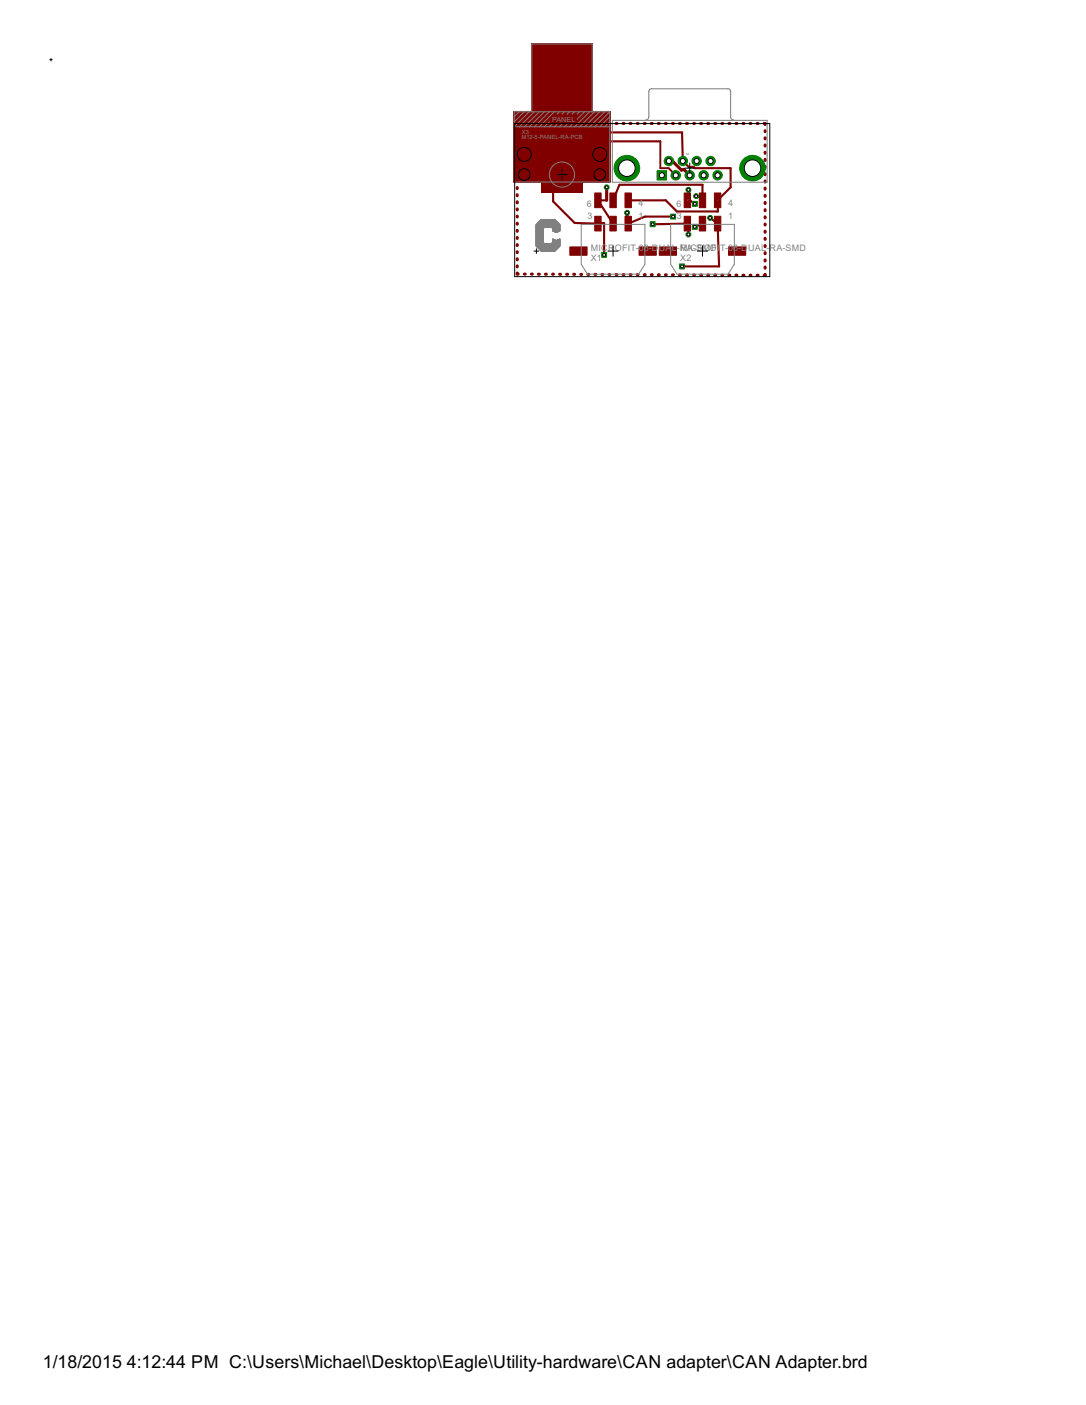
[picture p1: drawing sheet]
<svg xmlns="http://www.w3.org/2000/svg" width="216mm" height="279mm" viewBox="0 0 216 279" stroke-linecap="round" stroke-linejoin="round" font-family="sans-serif">
<defs><g id="words">
<g font-size="4">
<text x="8.5" y="272">1/18/2015</text>
<text x="25.2" y="272">4:12:44 PM C:\Users\Michael\Desktop\Eagle\Utility-hardware\CAN adapter\CAN Adapter.brd</text>
</g>
<g font-size="2" fill="#808080">
<text x="116.7" y="41.1">6</text>
<text x="127" y="41">4</text>
<text x="134.5" y="41.1">6</text>
<text x="144.7" y="41">4</text>
<text x="116.8" y="43.6">3</text>
<text x="127" y="43.6">1</text>
<text x="134.6" y="43.6">3</text>
<text x="144.7" y="43.6">1</text>
<text x="117.5" y="51.9">X1</text>
<text x="117.5" y="49.9">MICR</text>
<text x="122.2" y="49.9">OFIT-06-DUA</text>
<text x="133.6" y="49.9">L-RA-SMD</text>
<text x="135.2" y="51.9">X2</text>
<text x="135.2" y="49.9">MICR</text>
<text x="140" y="49.9">OFIT-06-DUAL-RA-SMD</text>
</g>
<text font-size="1.6" fill="#808080" x="109.7" y="24.2">PANEL</text>
<g font-size="1.3" fill="#808080">
<text x="103.7" y="26.7">X3</text>
<text x="103.7" y="27.7">M12-5-PANEL-RA-PCB</text>
</g>
<text font-size=".7" fill="#808080" x="136.3" y="30.8">X4</text>
</g></defs>
<g fill="#800000" stroke="#800000" stroke-width=".2">
<path d="M118.2 43h1.3v2.9h-1.3z"/>
<path d="M121.2 43h1.3v2.9h-1.3z"/>
<path d="M124.2 43h1.3v2.9h-1.3z"/>
<path d="M118.2 38.4h1.3v2.9h-1.3z"/>
<path d="M121.2 38.4h1.3v2.9h-1.3z"/>
<path d="M124.2 38.4h1.3v2.9h-1.3z"/>
<path d="M127 49.1h3.5v1.7h-3.5z"/>
<path d="M113.3 49.1h3.4v1.7h-3.4z"/>
<path d="M136 43h1.3v2.9h-1.3z"/>
<path d="M139 43h1.3v2.9h-1.3z"/>
<path d="M142 43h1.3v2.9h-1.3z"/>
<path d="M136 38.4h1.3v2.9h-1.3z"/>
<path d="M139 38.4h1.3v2.9h-1.3z"/>
<path d="M142 38.4h1.3v2.9h-1.3z"/>
<path d="M144.8 49.1h3.5v1.7h-3.5z"/>
<path d="M131.1 49.1h3.4v1.7h-3.4z"/>
</g>
<g fill="#800000" stroke="#800000" stroke-width=".61">
<path d="M124.7 42.3v2.2z"/>
<path d="M120.6 37.3v2.5z"/>
<path d="M136.9 37.7v1.9z"/>
<path d="M133 32l.8 .2z"/>
<path d="M136 33.7l1.1 1.2z"/>
<path d="M133.8 32.2l1.7 1.6z"/>
<path d="M135.5 33.8l.5-.1z"/>
<path d="M102.8 24.6h.2z"/>
<path d="M104.2 24.6h.2z"/>
<path d="M105.6 24.6h.2z"/>
<path d="M107 24.6h.2z"/>
<path d="M108.4 24.6h.2z"/>
<path d="M109.9 24.6h.1z"/>
<path d="M111.3 24.6h.1z"/>
<path d="M112.6 24.6h.2z"/>
<path d="M114 24.6h.2z"/>
<path d="M115.5 24.6h.1z"/>
<path d="M116.9 24.6h.2z"/>
<path d="M118.3 24.6h.1z"/>
<path d="M119.7 24.6h.1z"/>
<path d="M121.1 24.6h.1z"/>
<path d="M122.5 24.6h.2z"/>
<path d="M123.9 24.6h.2z"/>
<path d="M125.3 24.6h.2z"/>
<path d="M126.7 24.6h.2z"/>
<path d="M128.1 24.6h.2z"/>
<path d="M129.5 24.6h.2z"/>
<path d="M130.9 24.6h.2z"/>
<path d="M132.3 24.6h.2z"/>
<path d="M133.7 24.6h.2z"/>
<path d="M135.1 24.6h.2z"/>
<path d="M136.5 24.6h.2z"/>
<path d="M137.9 24.6h.2z"/>
<path d="M139.3 24.6h.2z"/>
<path d="M140.7 24.6h.2z"/>
<path d="M142.1 24.6h.2z"/>
<path d="M143.5 24.6h.2z"/>
<path d="M144.9 24.6h.2z"/>
<path d="M146.3 24.6h.2z"/>
<path d="M147.7 24.6h.2z"/>
<path d="M149.1 24.6h.2z"/>
<path d="M150.5 24.6h.2z"/>
<path d="M151.9 24.6h.2z"/>
<path d="M152.1 24.6v.2z"/>
<path d="M152.1 26v.2z"/>
<path d="M152.1 27.4v.2z"/>
<path d="M152.1 28.8v.2z"/>
<path d="M152.1 30.3v.2z"/>
<path d="M152.1 31.7v.2z"/>
<path d="M152.1 33.1v.2z"/>
<path d="M152.1 34.5v.3z"/>
<path d="M152.1 36v.2z"/>
<path d="M152.1 37.4v.2z"/>
<path d="M152.1 38.8v.3z"/>
<path d="M152.1 40.3v.2z"/>
<path d="M152.1 41.7v.2z"/>
<path d="M152.1 43.1v.2z"/>
<path d="M152.1 44.6v.1z"/>
<path d="M152.1 46v.2z"/>
<path d="M152.1 47.4v.2z"/>
<path d="M152.1 48.8v.2z"/>
<path d="M152.1 50.2v.3z"/>
<path d="M152.1 51.7v.2z"/>
<path d="M152.1 53.1v.2z"/>
<path d="M152.1 54.5v.3z"/>
<path d="M151.9 54.8h.2z"/>
<path d="M150.5 54.7h.2z"/>
<path d="M149.1 54.7h.2z"/>
<path d="M147.7 54.7h.2z"/>
<path d="M146.3 54.7h.2z"/>
<path d="M144.9 54.7h.2z"/>
<path d="M143.5 54.7h.2z"/>
<path d="M142.1 54.7h.2z"/>
<path d="M140.7 54.7h.2z"/>
<path d="M139.3 54.7h.2z"/>
<path d="M137.9 54.7h.2z"/>
<path d="M136.5 54.7h.2z"/>
<path d="M135.1 54.7h.2z"/>
<path d="M133.7 54.7h.2z"/>
<path d="M132.3 54.7h.2z"/>
<path d="M130.9 54.7h.2z"/>
<path d="M129.5 54.6h.2z"/>
<path d="M128.1 54.6h.2z"/>
<path d="M126.7 54.6h.2z"/>
<path d="M125.3 54.6h.2z"/>
<path d="M123.9 54.6h.2z"/>
<path d="M122.5 54.6h.2z"/>
<path d="M121.1 54.6h.1z"/>
<path d="M119.7 54.6h.1z"/>
<path d="M118.3 54.6h.1z"/>
<path d="M116.9 54.6h.2z"/>
<path d="M115.5 54.6h.1z"/>
<path d="M114 54.5h.2z"/>
<path d="M112.6 54.5h.2z"/>
<path d="M111.3 54.5h.1z"/>
<path d="M109.9 54.5h.1z"/>
<path d="M108.4 54.5h.2z"/>
<path d="M107 54.5h.2z"/>
<path d="M105.6 54.5h.2z"/>
<path d="M104.2 54.5h.2z"/>
<path d="M102.8 54.5h.2z"/>
<path d="M102.8 54.3v.2z"/>
<path d="M102.8 52.9v.2z"/>
<path d="M102.8 51.5v.2z"/>
<path d="M102.8 50.1v.1z"/>
<path d="M102.8 48.6v.2z"/>
<path d="M102.8 47.2v.2z"/>
<path d="M102.8 45.8v.2z"/>
<path d="M102.8 44.4v.2z"/>
<path d="M102.8 43v.2z"/>
<path d="M102.8 41.6v.1z"/>
<path d="M102.8 40.1v.2z"/>
<path d="M102.8 38.7v.2z"/>
<path d="M102.8 37.3v.2z"/>
<path d="M102.8 35.9v.2z"/>
<path d="M102.8 34.5v.2z"/>
<path d="M102.8 33.1v.2z"/>
<path d="M102.8 31.6v.2z"/>
<path d="M102.8 30.2v.2z"/>
<path d="M102.8 28.8v.2z"/>
<path d="M102.8 27.4v.2z"/>
<path d="M102.8 26v.2z"/>
<path d="M102.8 24.6v.2z"/>
</g>
<g fill="#800000" stroke="#800000" stroke-width=".42">
<path d="M141.2 43.3h.3z"/>
<path d="M124.7 44.5h.2z"/>
<path d="M141.2 43.3l1.5 1.2z"/>
<path d="M124.9 44.5l3.3-1.4z"/>
<path d="M128.2 43.1h5.6z"/>
<path d="M135.6 53h7.4z"/>
<path d="M142.7 44.5l.3 8.5z"/>
<path d="M118.9 39.8l3 4.7z"/>
<path d="M136.9 39.6l1.2 .9z"/>
<path d="M138.1 45.1l1.6-.6z"/>
<path d="M118.9 39.8h1.7z"/>
<path d="M111.7 34.7l.2 .2z"/>
<path d="M111.9 34.9h4.6z"/>
<path d="M116.5 28.1v6.8z"/>
<path d="M123.1 36.7h16.6z"/>
<path d="M138.4 39h.4z"/>
<path d="M116.5 28.1h14.8z"/>
<path d="M123.1 36.7l-1.2 3.1z"/>
<path d="M139.7 36.7v3.1z"/>
<path d="M138.8 39l.9 .8z"/>
<path d="M109.9 26.3l.1 6.6z"/>
<path d="M109.9 26.3h25.7z"/>
<path d="M135.6 26.3l.1 5.7z"/>
<path d="M132.4 39.8l2.2 2.3z"/>
<path d="M134.6 42.1h8.1z"/>
<path d="M142.7 39.9v2.2z"/>
<path d="M135.7 32l1.2 1.2z"/>
<path d="M136.9 33.2h1z"/>
<path d="M137.9 33.2l.2 .2z"/>
<path d="M138.1 33.4h7.1z"/>
<path d="M145.2 33.4v3.9z"/>
<path d="M124.9 39.8h7.5z"/>
<path d="M142.7 39.8l2.5-2.5z"/>
<path d="M110 36.5v3.5z"/>
<path d="M110 40l4.3 4.3z"/>
<path d="M136.9 44.7v1.9z"/>
<path d="M136.9 44.1l-.2 .4z"/>
<path d="M129.8 44.6l6.9-.1z"/>
<path d="M114.3 44.3l4.6 .2z"/>
<path d="M118.9 44.5l1.2-.2z"/>
<path d="M120.1 44.3v6.4z"/>
</g>
<g fill="#800000" stroke="#800000" stroke-width=".38">
<path d="M131.3 28.1v5.3z"/>
<path d="M131.3 33.4h1.6z"/>
<path d="M132.9 33.4l1.4 1.5z"/>
</g>
<path d="M130.6 33.9h1.9v1.9h-1.9z" fill="#008000" stroke="#008000" stroke-width=".2"/>
<circle cx="131.6" cy="34.9" r=".51" fill="#fff" stroke="#000" stroke-width=".2"/>
<circle cx="134.3" cy="34.9" r=".93" fill="#008000" stroke="#008000" stroke-width=".2"/>
<circle cx="134.3" cy="34.9" r=".51" fill="#fff" stroke="#000" stroke-width=".2"/>
<circle cx="137.1" cy="34.9" r=".93" fill="#008000" stroke="#008000" stroke-width=".2"/>
<circle cx="137.1" cy="34.9" r=".51" fill="#fff" stroke="#000" stroke-width=".2"/>
<circle cx="139.9" cy="34.9" r=".93" fill="#008000" stroke="#008000" stroke-width=".2"/>
<circle cx="139.9" cy="34.9" r=".51" fill="#fff" stroke="#000" stroke-width=".2"/>
<circle cx="142.7" cy="34.9" r=".93" fill="#008000" stroke="#008000" stroke-width=".2"/>
<circle cx="142.7" cy="34.9" r=".51" fill="#fff" stroke="#000" stroke-width=".2"/>
<circle cx="133" cy="32" r=".93" fill="#008000" stroke="#008000" stroke-width=".2"/>
<circle cx="133" cy="32" r=".51" fill="#fff" stroke="#000" stroke-width=".2"/>
<circle cx="135.7" cy="32" r=".93" fill="#008000" stroke="#008000" stroke-width=".2"/>
<circle cx="135.7" cy="32" r=".51" fill="#fff" stroke="#000" stroke-width=".2"/>
<circle cx="138.5" cy="32" r=".93" fill="#008000" stroke="#008000" stroke-width=".2"/>
<circle cx="138.5" cy="32" r=".51" fill="#fff" stroke="#000" stroke-width=".2"/>
<circle cx="141.3" cy="32" r=".93" fill="#008000" stroke="#008000" stroke-width=".2"/>
<circle cx="141.3" cy="32" r=".51" fill="#fff" stroke="#000" stroke-width=".2"/>
<circle cx="124.6" cy="33.4" r="2.54" fill="#008000" stroke="#008000" stroke-width=".2"/>
<circle cx="124.6" cy="33.4" r="1.65" fill="#fff" stroke="#000" stroke-width=".2"/>
<circle cx="149.6" cy="33.4" r="2.54" fill="#008000" stroke="#008000" stroke-width=".2"/>
<circle cx="149.6" cy="33.4" r="1.65" fill="#fff" stroke="#000" stroke-width=".2"/>
<circle cx="110" cy="36.5" r=".9" fill="#008000" stroke="#008000" stroke-width=".2"/>
<circle cx="110" cy="36.5" r=".59" fill="#fff" stroke="#000" stroke-width=".2"/>
<circle cx="113.5" cy="36.5" r=".9" fill="#008000" stroke="#008000" stroke-width=".2"/>
<circle cx="113.5" cy="36.5" r=".59" fill="#fff" stroke="#000" stroke-width=".2"/>
<circle cx="113.5" cy="32.9" r=".9" fill="#008000" stroke="#008000" stroke-width=".2"/>
<circle cx="113.5" cy="32.9" r=".59" fill="#fff" stroke="#000" stroke-width=".2"/>
<circle cx="110" cy="32.9" r=".9" fill="#008000" stroke="#008000" stroke-width=".2"/>
<circle cx="110" cy="32.9" r=".59" fill="#fff" stroke="#000" stroke-width=".2"/>
<circle cx="111.7" cy="34.7" r=".9" fill="#008000" stroke="#008000" stroke-width=".2"/>
<circle cx="111.7" cy="34.7" r=".59" fill="#fff" stroke="#000" stroke-width=".2"/>
<circle cx="111.7" cy="30.7" r=".97" fill="#008000" stroke="#008000" stroke-width=".2"/>
<circle cx="111.7" cy="30.7" r=".66" fill="#fff" stroke="#000" stroke-width=".2"/>
<circle cx="124.7" cy="42.3" r=".49" fill="#008000" stroke="#008000" stroke-width=".2"/>
<circle cx="124.7" cy="42.3" r=".3" fill="#fff" stroke="#000" stroke-width=".2"/>
<circle cx="141.2" cy="43.3" r=".49" fill="#008000" stroke="#008000" stroke-width=".2"/>
<circle cx="141.2" cy="43.3" r=".3" fill="#fff" stroke="#000" stroke-width=".2"/>
<path d="M135.1 52.5h1v1h-1z" fill="#008000" stroke="#008000" stroke-width=".2"/>
<circle cx="135.6" cy="53" r=".3" fill="#fff" stroke="#000" stroke-width=".2"/>
<path d="M133.3 42.6h1v1h-1z" fill="#008000" stroke="#008000" stroke-width=".2"/>
<circle cx="133.8" cy="43.1" r=".3" fill="#fff" stroke="#000" stroke-width=".2"/>
<circle cx="120.6" cy="37.3" r=".49" fill="#008000" stroke="#008000" stroke-width=".2"/>
<circle cx="120.6" cy="37.3" r=".3" fill="#fff" stroke="#000" stroke-width=".2"/>
<circle cx="136.9" cy="37.7" r=".49" fill="#008000" stroke="#008000" stroke-width=".2"/>
<circle cx="136.9" cy="37.7" r=".3" fill="#fff" stroke="#000" stroke-width=".2"/>
<path d="M137.6 40h1v1h-1z" fill="#008000" stroke="#008000" stroke-width=".2"/>
<circle cx="138.1" cy="40.5" r=".3" fill="#fff" stroke="#000" stroke-width=".2"/>
<path d="M137.6 44.6h1v1h-1z" fill="#008000" stroke="#008000" stroke-width=".2"/>
<circle cx="138.1" cy="45.1" r=".3" fill="#fff" stroke="#000" stroke-width=".2"/>
<circle cx="138.4" cy="39" r=".49" fill="#008000" stroke="#008000" stroke-width=".2"/>
<circle cx="138.4" cy="39" r=".3" fill="#fff" stroke="#000" stroke-width=".2"/>
<circle cx="136.9" cy="46.6" r=".49" fill="#008000" stroke="#008000" stroke-width=".2"/>
<circle cx="136.9" cy="46.6" r=".3" fill="#fff" stroke="#000" stroke-width=".2"/>
<path d="M129.3 44.1h.9v1h-.9z" fill="#008000" stroke="#008000" stroke-width=".2"/>
<circle cx="129.8" cy="44.6" r=".3" fill="#fff" stroke="#000" stroke-width=".2"/>
<path d="M119.6 50.2h1v1h-1z" fill="#008000" stroke="#008000" stroke-width=".2"/>
<circle cx="120.1" cy="50.7" r=".3" fill="#fff" stroke="#000" stroke-width=".2"/>
<g fill="#800000" stroke="#800000" stroke-width=".2">
<path d="M102.2 22.2l.1 14.1z"/>
<path d="M102.2 36.2h5.6z"/>
<path d="M107.7 36.2h.1l-.1 2.1z"/>
<path d="M107.7 38.2h7.6z"/>
<path d="M115.2 38.2h.6z"/>
<path d="M115.7 36.2h.1l-.1 2.1z"/>
<path d="M115.7 36.2h5.6z"/>
<path d="M121.2 22.2h.1l-.1 14.1z"/>
<path d="M117.7 22.2h3.6z"/>
<path d="M117.7 8.7h.1v13.6z"/>
<path d="M105.7 8.7l12.1 .1h-12.1z"/>
<path d="M105.7 8.7v13.6z"/>
<path d="M102.2 22.2h3.6l-3.6 .1z"/>
<path d="M107.7 38.1l8.1 .1z"/>
<path d="M107.7 38l8.1 .1h-8.1z"/>
<path d="M107.7 37.9l8.1 .1h-8.1z"/>
<path d="M107.7 37.8l8.1 .1z"/>
<path d="M107.7 37.7l8.1 .1z"/>
<path d="M107.7 37.7h8.1z"/>
<path d="M107.7 37.5l8.1 .1z"/>
<path d="M107.7 37.5h8.1z"/>
<path d="M107.7 37.4h8.1z"/>
<path d="M107.7 37.2l8.1 .1-8.1 .1z"/>
<path d="M107.7 37.2h8.1z"/>
<path d="M107.7 37l8.1 .1-8.1 .1z"/>
<path d="M107.7 36.9l8.1 .1-8.1 .1z"/>
<path d="M107.7 36.9h8.1z"/>
<path d="M107.7 36.8h8.1z"/>
<path d="M107.7 36.7h8.1z"/>
<path d="M107.7 36.6h8.1z"/>
<path d="M107.7 36.5l8.1 .1z"/>
<path d="M107.7 36.4h8.1z"/>
<path d="M107.7 36.3l8.1 .1h-8.1z"/>
<path d="M107.7 36.2l8.1 .1z"/>
<path d="M102.2 36.1l19.1 .1z"/>
<path d="M102.2 36l19.1 .1z"/>
<path d="M102.2 35.9l19.1 .1z"/>
<path d="M102.2 35.8l19.1 .1z"/>
<path d="M102.2 35.7l19.1 .1h-19.1z"/>
<path d="M102.2 35.6l19.1 .1z"/>
<path d="M102.2 35.5l19.1 .1h-19.1z"/>
<path d="M102.2 35.4l19.1 .1h-19.1z"/>
<path d="M102.2 35.4h19.1z"/>
<path d="M102.2 35.2l19.1 .1h-19.1z"/>
<path d="M102.2 35.2h19.1z"/>
<path d="M102.2 35.1h19.1z"/>
<path d="M102.2 35h19.1z"/>
<path d="M102.2 34.9h19.1z"/>
<path d="M102.2 34.8h19.1l-19.1 .1z"/>
<path d="M102.2 34.7h19.1z"/>
<path d="M102.2 34.6h19.1l-19.1 .1z"/>
<path d="M102.2 34.5h19.1l-19.1 .1z"/>
<path d="M102.2 34.4l19.1 .1z"/>
<path d="M102.2 34.3l19.1 .1h-19.1z"/>
<path d="M102.2 34.2l19.1 .1z"/>
<path d="M102.2 34.1l19.1 .1z"/>
<path d="M102.2 34l19.1 .1z"/>
<path d="M102.2 34h19.1z"/>
<path d="M102.2 33.8l19.1 .1h-19.1z"/>
<path d="M102.2 33.8h19.1z"/>
<path d="M102.2 33.6l19.1 .1h-19.1z"/>
<path d="M102.2 33.6h19.1z"/>
<path d="M102.2 33.5h19.1z"/>
<path d="M102.2 33.4h19.1z"/>
<path d="M102.2 33.3h19.1z"/>
<path d="M102.2 33.2h19.1z"/>
<path d="M102.2 33.1h19.1z"/>
<path d="M102.2 33h19.1z"/>
<path d="M102.2 32.9h19.1l-19.1 .1z"/>
<path d="M102.2 32.8l19.1 .1z"/>
<path d="M102.2 32.7h19.1l-19.1 .1z"/>
<path d="M102.2 32.6l19.1 .1z"/>
<path d="M102.2 32.5l19.1 .1z"/>
<path d="M102.2 32.4l19.1 .1z"/>
<path d="M102.2 32.3l19.1 .1z"/>
<path d="M102.2 32.2l19.1 .1z"/>
<path d="M102.2 32.1l19.1 .1z"/>
<path d="M102.2 32l19.1 .1z"/>
<path d="M102.2 31.9l19.1 .1h-19.1z"/>
<path d="M102.2 31.9h19.1z"/>
<path d="M102.2 31.7l19.1 .1h-19.1z"/>
<path d="M102.2 31.7h19.1z"/>
<path d="M102.2 31.6h19.1z"/>
<path d="M102.2 31.5h19.1z"/>
<path d="M102.2 31.4h19.1z"/>
<path d="M102.2 31.3h19.1z"/>
<path d="M102.2 31.2h19.1z"/>
<path d="M102.2 31.1h19.1z"/>
<path d="M102.2 30.9l19.1 .1-19.1 .1z"/>
<path d="M102.2 30.9h19.1z"/>
<path d="M102.2 30.8h19.1l-19.1 .1z"/>
<path d="M102.2 30.7l19.1 .1z"/>
<path d="M102.2 30.6h19.1z"/>
<path d="M102.2 30.5l19.1 .1z"/>
<path d="M102.2 30.4l19.1 .1z"/>
<path d="M102.2 30.3l19.1 .1z"/>
<path d="M102.2 30.2l19.1 .1z"/>
<path d="M102.2 30.1l19.1 .1z"/>
<path d="M102.2 30l19.1 .1h-19.1z"/>
<path d="M102.2 30h19.1z"/>
<path d="M102.2 29.8l19.1 .1h-19.1z"/>
<path d="M102.2 29.8h19.1z"/>
<path d="M102.2 29.7h19.1z"/>
<path d="M102.2 29.6h19.1z"/>
<path d="M102.2 29.5h19.1z"/>
<path d="M102.2 29.4h19.1z"/>
<path d="M102.2 29.3h19.1z"/>
<path d="M102.2 29.2h19.1z"/>
<path d="M102.2 29l19.1 .1-19.1 .1z"/>
<path d="M102.2 29h19.1z"/>
<path d="M102.2 28.9h19.1l-19.1 .1z"/>
<path d="M102.2 28.8l19.1 .1z"/>
<path d="M102.2 28.7h19.1z"/>
<path d="M102.2 28.6l19.1 .1z"/>
<path d="M102.2 28.5l19.1 .1z"/>
<path d="M102.2 28.4l19.1 .1z"/>
<path d="M102.2 28.3l19.1 .1z"/>
<path d="M102.2 28.2l19.1 .1z"/>
<path d="M102.2 28.1l19.1 .1h-19.1z"/>
<path d="M102.2 28l19.1 .1z"/>
<path d="M102.2 27.9l19.1 .1h-19.1z"/>
<path d="M102.2 27.9h19.1z"/>
<path d="M102.2 27.7l19.1 .1z"/>
<path d="M102.2 27.7h19.1z"/>
<path d="M102.2 27.6h19.1z"/>
<path d="M102.2 27.5h19.1z"/>
<path d="M102.2 27.4h19.1z"/>
<path d="M102.2 27.3h19.1z"/>
<path d="M102.2 27.2h19.1l-19.1 .1z"/>
<path d="M102.2 27.1h19.1z"/>
<path d="M102.2 27l19.1 .1h-19.1z"/>
<path d="M102.2 26.9h19.1z"/>
<path d="M102.2 26.8l19.1 .1z"/>
<path d="M102.2 26.7l19.1 .1z"/>
<path d="M102.2 26.6l19.1 .1z"/>
<path d="M102.2 26.5l19.1 .1z"/>
<path d="M102.2 26.4l19.1 .1z"/>
<path d="M102.2 26.3l19.1 .1z"/>
<path d="M102.2 26.2l19.1 .1h-19.1z"/>
<path d="M102.2 26.1l19.1 .1z"/>
<path d="M102.2 26l19.1 .1h-19.1z"/>
<path d="M102.2 26h19.1z"/>
<path d="M102.2 25.9h19.1z"/>
<path d="M102.2 25.7l19.1 .1h-19.1z"/>
<path d="M102.2 25.7h19.1z"/>
<path d="M102.2 25.5l19.1 .1-19.1 .1z"/>
<path d="M102.2 25.5h19.1z"/>
<path d="M102.2 25.3l19.1 .1-19.1 .1z"/>
<path d="M102.2 25.3h19.1l-19.1 .1z"/>
<path d="M102.2 25.2h19.1z"/>
<path d="M102.2 25.1h19.1z"/>
<path d="M102.2 25h19.1l-19.1 .1z"/>
<path d="M102.2 24.9l19.1 .1h-19.1z"/>
<path d="M102.2 24.8h19.1l-19.1 .1z"/>
<path d="M102.2 24.7l19.1 .1z"/>
<path d="M102.2 24.6l19.1 .1h-19.1z"/>
<path d="M102.2 24.5l19.1 .1z"/>
<path d="M102.2 24.4l19.1 .1h-19.1z"/>
<path d="M102.2 24.3l19.1 .1h-19.1z"/>
<path d="M102.2 24.2l19.1 .1z"/>
<path d="M102.2 24.2h19.1z"/>
<path d="M102.2 24l19.1 .1h-19.1z"/>
<path d="M102.2 23.9l19.1 .1h-19.1z"/>
<path d="M102.2 23.8l19.1 .1h-19.1z"/>
<path d="M102.2 23.8h19.1z"/>
<path d="M102.2 23.6l19.1 .1h-19.1z"/>
<path d="M102.2 23.6h19.1z"/>
<path d="M102.2 23.4l19.1 .1-19.1 .1z"/>
<path d="M102.2 23.3l19.1 .1-19.1 .1z"/>
<path d="M102.2 23.3h19.1z"/>
<path d="M102.2 23.2h19.1z"/>
<path d="M102.2 23.1h19.1l-19.1 .1z"/>
<path d="M102.2 23l19.1 .1h-19.1z"/>
<path d="M102.2 22.9h19.1l-19.1 .1z"/>
<path d="M102.2 22.8l19.1 .1z"/>
<path d="M102.2 22.7l19.1 .1h-19.1z"/>
<path d="M102.2 22.6l19.1 .1z"/>
<path d="M102.2 22.5l19.1 .1h-19.1z"/>
<path d="M102.2 22.4l19.1 .1h-19.1z"/>
<path d="M102.2 22.3l19.1 .1z"/>
<path d="M102.2 22.2l19.1 .1z"/>
<path d="M105.7 22.1l12.1 .1h-12.1z"/>
<path d="M105.7 22l12.1 .1h-12.1z"/>
<path d="M105.7 21.9l12.1 .1h-12.1z"/>
<path d="M105.7 21.9h12.1z"/>
<path d="M105.7 21.7l12.1 .1h-12.1z"/>
<path d="M105.7 21.7h12.1z"/>
<path d="M105.7 21.5l12.1 .1-12.1 .1z"/>
<path d="M105.7 21.4l12.1 .1-12.1 .1z"/>
<path d="M105.7 21.4h12.1z"/>
<path d="M105.7 21.3h12.1z"/>
<path d="M105.7 21.1l12.1 .1-12.1 .1z"/>
<path d="M105.7 21.1h12.1l-12.1 .1z"/>
<path d="M105.7 21h12.1l-12.1 .1z"/>
<path d="M105.7 20.9l12.1 .1z"/>
<path d="M105.7 20.8h12.1l-12.1 .1z"/>
<path d="M105.7 20.7l12.1 .1z"/>
<path d="M105.7 20.6l12.1 .1h-12.1z"/>
<path d="M105.7 20.5l12.1 .1h-12.1z"/>
<path d="M105.7 20.4l12.1 .1z"/>
<path d="M105.7 20.3l12.1 .1z"/>
<path d="M105.7 20.3h12.1z"/>
<path d="M105.7 20.1l12.1 .1h-12.1z"/>
<path d="M105.7 20l12.1 .1-12.1 .1z"/>
<path d="M105.7 20h12.1z"/>
<path d="M105.7 19.9h12.1z"/>
<path d="M105.7 19.8h12.1z"/>
<path d="M105.7 19.6l12.1 .1-12.1 .1z"/>
<path d="M105.7 19.5l12.1 .1-12.1 .1z"/>
<path d="M105.7 19.5h12.1z"/>
<path d="M105.7 19.4h12.1z"/>
<path d="M105.7 19.3h12.1z"/>
<path d="M105.7 19.2h12.1l-12.1 .1z"/>
<path d="M105.7 19.1l12.1 .1h-12.1z"/>
<path d="M105.7 19h12.1z"/>
<path d="M105.7 18.9l12.1 .1z"/>
<path d="M105.7 18.8l12.1 .1z"/>
<path d="M105.7 18.7l12.1 .1h-12.1z"/>
<path d="M105.7 18.6l12.1 .1h-12.1z"/>
<path d="M105.7 18.5l12.1 .1z"/>
<path d="M105.7 18.4l12.1 .1z"/>
<path d="M105.7 18.4h12.1z"/>
<path d="M105.7 18.2l12.1 .1h-12.1z"/>
<path d="M105.7 18.1l12.1 .1h-12.1z"/>
<path d="M105.7 18.1h12.1z"/>
<path d="M105.7 18h12.1z"/>
<path d="M105.7 17.9h12.1z"/>
<path d="M105.7 17.7l12.1 .1-12.1 .1z"/>
<path d="M105.7 17.6l12.1 .1-12.1 .1z"/>
<path d="M105.7 17.6h12.1z"/>
<path d="M105.7 17.5h12.1z"/>
<path d="M105.7 17.4h12.1z"/>
<path d="M105.7 17.3h12.1l-12.1 .1z"/>
<path d="M105.7 17.2l12.1 .1h-12.1z"/>
<path d="M105.7 17.1h12.1z"/>
<path d="M105.7 17l12.1 .1z"/>
<path d="M105.7 16.9l12.1 .1z"/>
<path d="M105.7 16.8l12.1 .1h-12.1z"/>
<path d="M105.7 16.7l12.1 .1h-12.1z"/>
<path d="M105.7 16.6l12.1 .1z"/>
<path d="M105.7 16.5l12.1 .1z"/>
<path d="M105.7 16.4l12.1 .1z"/>
<path d="M105.7 16.3l12.1 .1h-12.1z"/>
<path d="M105.7 16.2l12.1 .1h-12.1z"/>
<path d="M105.7 16.2h12.1z"/>
<path d="M105.7 16.1h12.1z"/>
<path d="M105.7 16h12.1z"/>
<path d="M105.7 15.8l12.1 .1-12.1 .1z"/>
<path d="M105.7 15.7l12.1 .1-12.1 .1z"/>
<path d="M105.7 15.7h12.1z"/>
<path d="M105.7 15.6h12.1z"/>
<path d="M105.7 15.5h12.1z"/>
<path d="M105.7 15.3l12.1 .1-12.1 .1z"/>
<path d="M105.7 15.3h12.1l-12.1 .1z"/>
<path d="M105.7 15.2h12.1z"/>
<path d="M105.7 15.1l12.1 .1z"/>
<path d="M105.7 15h12.1z"/>
<path d="M105.7 14.9l12.1 .1h-12.1z"/>
<path d="M105.7 14.8l12.1 .1h-12.1z"/>
<path d="M105.7 14.7l12.1 .1z"/>
<path d="M105.7 14.6l12.1 .1z"/>
<path d="M105.7 14.5l12.1 .1z"/>
<path d="M105.7 14.4l12.1 .1h-12.1z"/>
<path d="M105.7 14.3l12.1 .1h-12.1z"/>
<path d="M105.7 14.2l12.1 .1z"/>
<path d="M105.7 14.2h12.1z"/>
<path d="M105.7 14.1h12.1z"/>
<path d="M105.7 13.9l12.1 .1-12.1 .1z"/>
<path d="M105.7 13.8l12.1 .1h-12.1z"/>
<path d="M105.7 13.8h12.1z"/>
<path d="M105.7 13.7h12.1z"/>
<path d="M105.7 13.6h12.1z"/>
<path d="M105.7 13.4l12.1 .1-12.1 .1z"/>
<path d="M105.7 13.4h12.1l-12.1 .1z"/>
<path d="M105.7 13.3l12.1 .1h-12.1z"/>
<path d="M105.7 13.2l12.1 .1z"/>
<path d="M105.7 13.1l12.1 .1z"/>
<path d="M105.7 13l12.1 .1h-12.1z"/>
<path d="M105.7 12.9l12.1 .1h-12.1z"/>
<path d="M105.7 12.8l12.1 .1z"/>
<path d="M105.7 12.7l12.1 .1h-12.1z"/>
<path d="M105.7 12.6l12.1 .1z"/>
<path d="M105.7 12.5l12.1 .1h-12.1z"/>
<path d="M105.7 12.4l12.1 .1h-12.1z"/>
<path d="M105.7 12.3l12.1 .1h-12.1z"/>
<path d="M105.7 12.3h12.1z"/>
<path d="M105.7 12.2h12.1z"/>
<path d="M105.7 12l12.1 .1h-12.1z"/>
<path d="M105.7 11.9l12.1 .1-12.1 .1z"/>
<path d="M105.7 11.8l12.1 .1-12.1 .1z"/>
<path d="M105.7 11.7l12.1 .1-12.1 .1z"/>
<path d="M105.7 11.7h12.1z"/>
<path d="M105.7 11.6h12.1z"/>
<path d="M105.7 11.5h12.1l-12.1 .1z"/>
<path d="M105.7 11.4l12.1 .1h-12.1z"/>
<path d="M105.7 11.3h12.1z"/>
<path d="M105.7 11.2l12.1 .1z"/>
<path d="M105.7 11.1l12.1 .1h-12.1z"/>
<path d="M105.7 11l12.1 .1h-12.1z"/>
<path d="M105.7 10.9l12.1 .1h-12.1z"/>
<path d="M105.7 10.8l12.1 .1h-12.1z"/>
<path d="M105.7 10.7l12.1 .1z"/>
<path d="M105.7 10.6l12.1 .1z"/>
<path d="M105.7 10.5l12.1 .1h-12.1z"/>
<path d="M105.7 10.4l12.1 .1h-12.1z"/>
<path d="M105.7 10.4h12.1z"/>
<path d="M105.7 10.3h12.1z"/>
<path d="M105.7 10.1l12.1 .1h-12.1z"/>
<path d="M105.7 10l12.1 .1-12.1 .1z"/>
<path d="M105.7 9.9l12.1 .1-12.1 .1z"/>
<path d="M105.7 9.8l12.1 .1-12.1 .1z"/>
<path d="M105.7 9.8h12.1z"/>
<path d="M105.7 9.7h12.1z"/>
<path d="M105.7 9.5l12.1 .1-12.1 .1z"/>
<path d="M105.7 9.5h12.1l-12.1 .1z"/>
<path d="M105.7 9.4h12.1z"/>
<path d="M105.7 9.3l12.1 .1z"/>
<path d="M105.7 9.2h12.1l-12.1 .1z"/>
<path d="M105.7 9.1l12.1 .1h-12.1z"/>
<path d="M105.7 9l12.1 .1h-12.1z"/>
<path d="M105.7 8.9l12.1 .1h-12.1z"/>
<path d="M105.7 8.8l12.1 .1z"/>
<path d="M105.7 8.7l12.1 .1z"/>
</g>
<g fill="#808080" stroke="#808080" stroke-width=".21">
<path d="M121.7 30.9v5.3z"/>
<path d="M152.5 30.9v5.3z"/>
<path d="M121.7 36.2h30.8z"/>
<path d="M121.7 23.9v7z"/>
<path d="M152.5 23.9v7z"/>
<path d="M129 18.2v5z"/>
<path d="M121.7 23.9h30.8z"/>
<path d="M145.2 18.2v5z"/>
<path d="M129.5 17.7h15.2z"/>
</g>
<g fill="#808080" stroke="#808080" stroke-width=".2">
<path d="M110.2 50l1.1-1.1z"/>
<path d="M111.3 47.5v1.4z"/>
<path d="M110.6 47.8l.7-.3z"/>
<path d="M109.9 47.5l.7 .3z"/>
<path d="M109.9 47.5v.7z"/>
<path d="M109.6 48.5l.3-.3z"/>
<path d="M108.2 48.5h1.4z"/>
<path d="M108 48.2l.2 .3z"/>
<path d="M108 45.4v2.8z"/>
<path d="M108 45.4l.2-.2z"/>
<path d="M108.2 45.2h1.4z"/>
<path d="M109.6 45.2l.3 .2z"/>
<path d="M109.9 45.4v.5z"/>
<path d="M109.9 45.9l.7 .3z"/>
<path d="M110.6 46.2l.7-.3z"/>
<path d="M111.3 44.7v1.2z"/>
<path d="M110.2 43.6l1.1 1.1z"/>
<path d="M107.7 43.6h2.5z"/>
<path d="M106.6 44.7l1.1-1.1z"/>
<path d="M106.6 44.7v4.2z"/>
<path d="M106.6 48.9l1.1 1.1z"/>
<path d="M107.7 50h2.5z"/>
<path d="M107.6 50h2.7z"/>
<path d="M107.6 49.9h2.7z"/>
<path d="M107.5 49.9h2.8z"/>
<path d="M107.5 49.9h2.9z"/>
<path d="M107.5 49.8h2.9z"/>
<path d="M107.4 49.8h3z"/>
<path d="M107.4 49.7h3.1z"/>
<path d="M107.3 49.7h3.3z"/>
<path d="M107.3 49.6h3.3z"/>
<path d="M107.2 49.6h3.5z"/>
<path d="M107.2 49.5h3.5z"/>
<path d="M107.1 49.5h3.6z"/>
<path d="M107.1 49.5h3.7z"/>
<path d="M107.1 49.4h3.7z"/>
<path d="M107 49.4h3.8z"/>
<path d="M107 49.4h3.9z"/>
<path d="M107 49.3h3.9z"/>
<path d="M106.9 49.3h4.1z"/>
<path d="M106.9 49.2h4.1z"/>
<path d="M106.8 49.2h4.2z"/>
<path d="M106.8 49.2h4.3z"/>
<path d="M106.8 49.1h4.3z"/>
<path d="M106.7 49.1h4.4z"/>
<path d="M106.7 49.1h4.5z"/>
<path d="M106.7 49h4.5z"/>
<path d="M106.6 49h4.7z"/>
<path d="M106.6 48.9h4.7z"/>
<path d="M106.6 48.8h4.7z"/>
<path d="M106.6 48.7h4.7z"/>
<path d="M106.6 48.6h4.7z"/>
<path d="M106.6 48.5h4.7z"/>
<path d="M106.6 48.5h1.6z"/>
<path d="M109.6 48.5h1.7z"/>
<path d="M106.6 48.4h1.6z"/>
<path d="M109.6 48.4h1.7z"/>
<path d="M109.7 48.4h1.6z"/>
<path d="M106.6 48.4h1.5z"/>
<path d="M106.6 48.3h1.5z"/>
<path d="M109.7 48.3h1.6z"/>
<path d="M109.8 48.3h1.5z"/>
<path d="M106.6 48.3h1.4z"/>
<path d="M106.6 48.2h1.4z"/>
<path d="M109.8 48.2h1.5z"/>
<path d="M109.9 48.2h1.4z"/>
<path d="M106.6 48.1h1.4z"/>
<path d="M109.9 48.1h1.4z"/>
<path d="M106.6 48h1.4z"/>
<path d="M109.9 48h1.4z"/>
<path d="M106.6 47.9h1.4z"/>
<path d="M109.9 47.9h1.4z"/>
<path d="M106.6 47.8h1.4z"/>
<path d="M109.9 47.8h1.4z"/>
<path d="M109.9 47.8h.7z"/>
<path d="M110.6 47.8h.7z"/>
<path d="M109.9 47.8h.6z"/>
<path d="M110.7 47.8h.6z"/>
<path d="M109.9 47.8h.5z"/>
<path d="M110.8 47.8h.5z"/>
<path d="M106.6 47.7h1.4z"/>
<path d="M109.9 47.7h.4z"/>
<path d="M110.8 47.7h.5z"/>
<path d="M110.9 47.7h.4z"/>
<path d="M109.9 47.7h.3z"/>
<path d="M111 47.7h.3z"/>
<path d="M106.6 47.6h1.4z"/>
<path d="M109.9 47.6h.3z"/>
<path d="M111 47.6h.3z"/>
<path d="M109.9 47.6h.2z"/>
<path d="M111.1 47.6h.2z"/>
<path d="M109.9 47.6h.1z"/>
<path d="M111.2 47.6h.1z"/>
<path d="M106.6 47.5h1.4z"/>
<path d="M106.6 47.4h1.4z"/>
<path d="M106.6 47.3h1.4z"/>
<path d="M106.6 47.2h1.4z"/>
<path d="M106.6 47.1h1.4z"/>
<path d="M106.6 47h1.4z"/>
<path d="M106.6 46.9h1.4z"/>
<path d="M106.6 46.8h1.4z"/>
<path d="M106.6 46.7h1.4z"/>
<path d="M106.6 46.6h1.4z"/>
<path d="M106.6 46.5h1.4z"/>
<path d="M106.6 46.4h1.4z"/>
<path d="M106.6 46.3h1.4z"/>
<path d="M106.6 46.2h1.4z"/>
<path d="M110.5 46.2h.2z"/>
<path d="M110.4 46.2h.3z"/>
<path d="M110.4 46.2h.4z"/>
<path d="M106.6 46.1h1.4z"/>
<path d="M110.4 46.1h.4z"/>
<path d="M110.3 46.1h.5z"/>
<path d="M110.3 46.1h.6z"/>
<path d="M110.2 46.1h.8z"/>
<path d="M106.6 46h1.4z"/>
<path d="M110.2 46h.8z"/>
<path d="M110.1 46h1z"/>
<path d="M110 46h1.1z"/>
<path d="M110 46h1.2z"/>
<path d="M109.9 46h1.4z"/>
<path d="M106.6 45.9h1.4z"/>
<path d="M109.9 45.9h1.4z"/>
<path d="M106.6 45.8h1.4z"/>
<path d="M109.9 45.8h1.4z"/>
<path d="M106.6 45.7h1.4z"/>
<path d="M109.9 45.7h1.4z"/>
<path d="M106.6 45.6h1.4z"/>
<path d="M109.9 45.6h1.4z"/>
<path d="M106.6 45.5h1.4z"/>
<path d="M109.9 45.5h1.4z"/>
<path d="M106.6 45.4h1.4z"/>
<path d="M109.9 45.4h1.4z"/>
<path d="M106.6 45.4h1.5z"/>
<path d="M109.8 45.4h1.5z"/>
<path d="M106.6 45.3h1.5z"/>
<path d="M109.8 45.3h1.5z"/>
<path d="M109.7 45.3h1.6z"/>
<path d="M106.6 45.3h1.6z"/>
<path d="M106.6 45.2h1.6z"/>
<path d="M109.7 45.2h1.6z"/>
<path d="M109.6 45.2h1.7z"/>
<path d="M106.6 45.2h4.7z"/>
<path d="M106.6 45.1h4.7z"/>
<path d="M106.6 45h4.7z"/>
<path d="M106.6 44.9h4.7z"/>
<path d="M106.6 44.8h4.7z"/>
<path d="M106.6 44.7h4.7z"/>
<path d="M106.6 44.6h4.7z"/>
<path d="M106.7 44.6h4.5z"/>
<path d="M106.7 44.5h4.4z"/>
<path d="M106.8 44.5h4.3z"/>
<path d="M106.8 44.4h4.3z"/>
<path d="M106.8 44.4h4.2z"/>
<path d="M106.9 44.4h4.1z"/>
<path d="M106.9 44.3h4.1z"/>
<path d="M107 44.3h3.9z"/>
<path d="M107 44.2h3.8z"/>
<path d="M107.1 44.2h3.7z"/>
<path d="M107.1 44.1h3.6z"/>
<path d="M107.2 44.1h3.5z"/>
<path d="M107.2 44h3.5z"/>
<path d="M107.3 44h3.3z"/>
<path d="M107.3 43.9h3.3z"/>
<path d="M107.4 43.9h3.1z"/>
<path d="M107.4 43.8h3z"/>
<path d="M107.5 43.8h2.9z"/>
<path d="M107.5 43.7h2.8z"/>
<path d="M107.6 43.7h2.7z"/>
<path d="M107.6 43.6h2.7z"/>
<path d="M105.7 8.7h12z"/>
<path d="M117.7 8.7v13.5z"/>
<path d="M117.7 22.2h.5z"/>
<path d="M118.2 22.2h1z"/>
<path d="M119.2 22.2h1z"/>
<path d="M120.2 22.2h1z"/>
<path d="M105.7 8.7v13.5z"/>
<path d="M105.2 22.2h.5z"/>
<path d="M104.2 22.2h1z"/>
<path d="M103.2 22.2h1z"/>
<path d="M102.2 22.2h1z"/>
<path d="M102.2 36.2h19z"/>
<path d="M102.2 25.2v11z"/>
<path d="M102.2 24.2v1z"/>
<path d="M102.2 23.2v1z"/>
<path d="M102.2 22.2v1z"/>
<path d="M102.2 25.2h1z"/>
<path d="M103.2 25.2h1z"/>
<path d="M104.2 25.2h1z"/>
<path d="M105.2 25.2h1z"/>
<path d="M106.2 25.2h1z"/>
<path d="M107.2 25.2h1z"/>
<path d="M108.2 25.2h1z"/>
<path d="M109.2 25.2h1z"/>
<path d="M110.2 25.2h1z"/>
<path d="M111.2 25.2h1z"/>
<path d="M112.2 25.2h1z"/>
<path d="M113.2 25.2h1z"/>
<path d="M114.2 25.2h1z"/>
<path d="M115.2 25.2h1z"/>
<path d="M116.2 25.2h1z"/>
<path d="M117.2 25.2h1z"/>
<path d="M118.2 25.2h1z"/>
<path d="M119.2 25.2h1z"/>
<path d="M120.2 25.2h1z"/>
<path d="M121.2 25.2v11z"/>
<path d="M121.2 24.2v1z"/>
<path d="M121.2 23.2v1z"/>
<path d="M121.2 22.2v1z"/>
<path d="M102.2 23.2l1-1z"/>
<path d="M102.2 24.2l2-2z"/>
<path d="M105.2 22.2l-3 3z"/>
<path d="M103.2 25.2l3-3z"/>
<path d="M104.2 25.2l3-3z"/>
<path d="M105.2 25.2l3-3z"/>
<path d="M106.2 25.2l3-3z"/>
<path d="M107.2 25.2l3-3z"/>
<path d="M108.2 25.2l1-1z"/>
<path d="M110.7 22.7l.5-.5z"/>
<path d="M109.2 25.2l.5-.5z"/>
<path d="M111.7 22.7l.5-.5z"/>
<path d="M110.2 25.2l.5-.5z"/>
<path d="M112.7 22.7l.5-.5z"/>
<path d="M111.2 25.2l.5-.5z"/>
<path d="M113.7 22.7l.5-.5z"/>
<path d="M112.2 25.2l.5-.5z"/>
<path d="M114.7 22.7l.5-.5z"/>
<path d="M113.2 25.2l.5-.5z"/>
<path d="M114.2 25.2l3-3z"/>
<path d="M115.2 25.2l3-3z"/>
<path d="M116.2 25.2l3-3z"/>
<path d="M117.2 25.2l3-3z"/>
<path d="M118.2 25.2l3-3z"/>
<path d="M119.2 25.2l2-2z"/>
<path d="M120.2 25.2l1-1z"/>
<path d="M114.7 23.7l1.5-1.5z"/>
<path d="M105.7 22.2h12z"/>
<path d="M116.8 54.5h10.2z"/>
<path d="M115.5 44.6h12.7z"/>
<path d="M128.2 52.5l-1.2 2z"/>
<path d="M128.2 44.6v7.9z"/>
<path d="M115.5 52.5l1.3 2z"/>
<path d="M115.5 44.6v7.9z"/>
<path d="M134.6 54.5h10.1z"/>
<path d="M133.3 44.6h12.7z"/>
<path d="M146 52.5l-1.3 2z"/>
<path d="M146 44.6v7.9z"/>
<path d="M133.3 52.5l1.3 2z"/>
<path d="M133.3 44.6v7.9z"/>
</g>
<path d="M129.5 17.7h-.3l-.2 .5M144.7 17.7h.3l.2 .5M129 23.2l-.3 .5-.3 .2M145.2 23.2l.3 .5 .4 .2" fill="none" stroke="#808080" stroke-width=".21"/>
<circle cx="111.7" cy="34.7" r="2.5" fill="none" stroke="#808080" stroke-width=".2"/>
<g fill="#000" stroke="#000" stroke-width=".2">
<path d="M9.9 11.9h.5zM10.1 11.6v.5zM102.3 24.6v30.4zM110.7 34.7h2zM111.7 33.7v2zM136.1 33.4h2zM137.1 32.4v2.1zM102.3 24.6h50.7zM102.3 55h50.7zM106.2 49.9h.9zM106.6 49.5v.9zM120.9 49.9h2z"/>
<path d="M121.9 48.9v2zM138.6 49.9h2.1zM139.7 48.9v2zM153 24.6v30.4z"/>
</g>
<g fill="#808000" stroke="#808000" stroke-width=".2">
<path d="M136.9 39.6l-.2 .2z"/>
<path d="M136.7 44.5l.2 .2z"/>
</g>
<g fill="none" stroke="#000" stroke-width=".2">
<circle cx="104.2" cy="30.7" r="1.4"/>
<circle cx="104.2" cy="34.7" r="1.16"/>
<circle cx="119.2" cy="30.7" r="1.4"/>
<circle cx="119.2" cy="34.7" r="1.16"/>
</g>
<use href="#words"/>
</svg>
